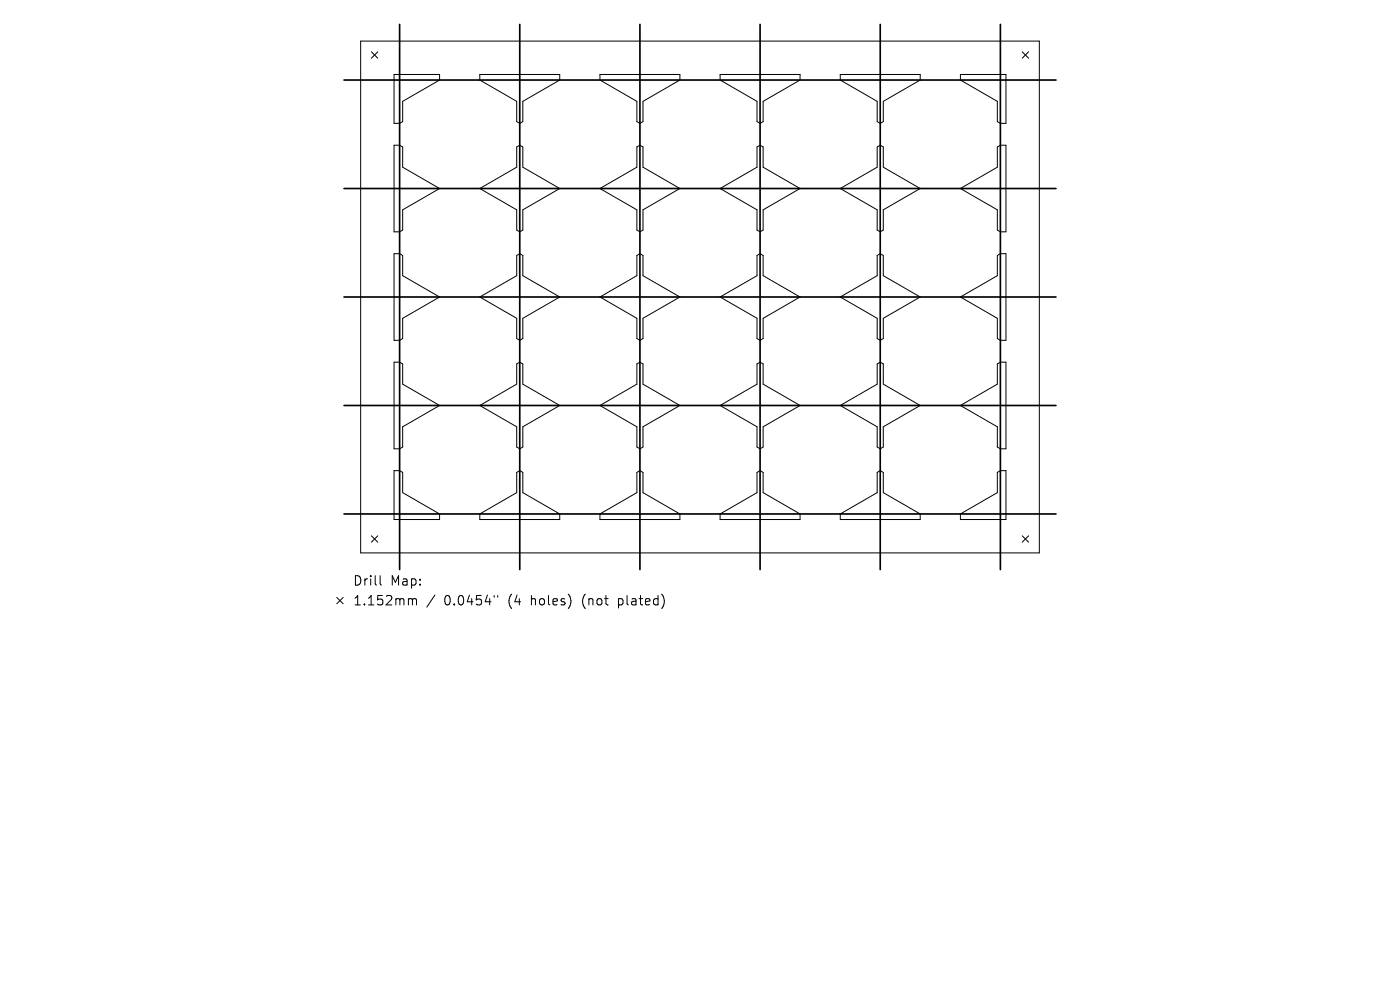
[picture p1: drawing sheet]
<svg xmlns="http://www.w3.org/2000/svg" width="297mm" height="210mm" viewBox="0 0 297 210" stroke-linecap="round" stroke-linejoin="round" font-family="sans-serif">
<defs><g id="words">
<g font-size="2.8">
<text x="74.8" y="124.5">Drill</text>
<text x="82.8" y="124.5">Map:</text>
<text x="74.8" y="128.7">1.152mm</text>
<text x="94.2" y="128.7">0.0454&quot;</text>
<text x="108" y="128.7">(4</text>
<text x="112.9" y="128.7">holes)</text>
<text x="124" y="128.7">(not</text>
<text x="131.8" y="128.7">plated)</text>
</g>
</g></defs>
<g fill="none" stroke="#000" stroke-width=".21">
<path d="M76.5 8.7h144v108.6h-144zM78.8 11l1.3 1.3M80.1 11l-1.3 1.3M83.6 15.8h9.7v1.2l-7.9 4.5v4.3l-.6 .4h-1.2zM101.8 15.8h16.9v1.2l-7.8 4.5v4.3l-.6 .4-.7-.4v-4.3l-7.8-4.5zM127.3 15.8h16.9v1.2l-7.8 4.5v4.3l-.6 .4-.7-.4v-4.3l-7.8-4.5zM152.8 15.8h16.9v1.2l-7.8 4.5v4.3l-.7 .4-.6-.4v-4.3l-7.8-4.5zM178.3 15.8h16.9v1.2l-7.8 4.5v4.3l-.7 .4-.6-.4v-4.3l-7.8-4.5zM203.7 15.8h9.7v10.4h-1.2l-.6-.4v-4.3l-7.9-4.5zM216.9 11l1.3 1.3M218.2 11l-1.3 1.3M83.6 30.8h1.2l.6 .4v4.3l7.9 4.5-7.9 4.5v4.3l-.6 .4h-1.2z"/>
<path d="M109.6 31.2l.7-.4 .6 .4v4.3l7.8 4.5-7.8 4.5v4.3l-.6 .4-.7-.4v-4.3l-7.8-4.5 7.8-4.5zM135.1 31.2l.7-.4 .6 .4v4.3l7.8 4.5-7.8 4.5v4.3l-.6 .4-.7-.4v-4.3l-7.8-4.5 7.8-4.5zM160.6 31.2l.6-.4 .7 .4v4.3l7.8 4.5-7.8 4.5v4.3l-.7 .4-.6-.4v-4.3l-7.8-4.5 7.8-4.5zM186.1 31.2l.6-.4 .7 .4v4.3l7.8 4.5-7.8 4.5v4.3l-.7 .4-.6-.4v-4.3l-7.8-4.5 7.8-4.5zM211.6 31.2l.6-.4h1.2v18.4h-1.2l-.6-.4v-4.3l-7.9-4.5 7.9-4.5zM83.6 53.8h1.2l.6 .4v4.3l7.9 4.5-7.9 4.5v4.3l-.6 .4h-1.2zM109.6 54.2l.7-.4 .6 .4v4.3l7.8 4.5-7.8 4.5v4.3l-.6 .4-.7-.4v-4.3l-7.8-4.5 7.8-4.5zM135.1 54.2l.7-.4 .6 .4v4.3l7.8 4.5-7.8 4.5v4.3l-.6 .4-.7-.4v-4.3l-7.8-4.5 7.8-4.5zM160.6 54.2l.6-.4 .7 .4v4.3l7.8 4.5-7.8 4.5v4.3l-.7 .4-.6-.4v-4.3l-7.8-4.5 7.8-4.5zM186.1 54.2l.6-.4 .7 .4v4.3l7.8 4.5-7.8 4.5v4.3l-.7 .4-.6-.4v-4.3l-7.8-4.5 7.8-4.5zM211.6 54.2l.6-.4h1.2v18.4h-1.2l-.6-.4v-4.3l-7.9-4.5 7.9-4.5zM83.6 76.8h1.2l.6 .4v4.3l7.9 4.5-7.9 4.5v4.3l-.6 .4h-1.2z"/>
<path d="M109.6 77.2l.7-.4 .6 .4v4.3l7.8 4.5-7.8 4.5v4.3l-.6 .4-.7-.4v-4.3l-7.8-4.5 7.8-4.5zM135.1 77.2l.7-.4 .6 .4v4.3l7.8 4.5-7.8 4.5v4.3l-.6 .4-.7-.4v-4.3l-7.8-4.5 7.8-4.5zM160.6 77.2l.6-.4 .7 .4v4.3l7.8 4.5-7.8 4.5v4.3l-.7 .4-.6-.4v-4.3l-7.8-4.5 7.8-4.5zM186.1 77.2l.6-.4 .7 .4v4.3l7.8 4.5-7.8 4.5v4.3l-.7 .4-.6-.4v-4.3l-7.8-4.5 7.8-4.5zM211.6 77.2l.6-.4h1.2v18.4h-1.2l-.6-.4v-4.3l-7.9-4.5 7.9-4.5zM83.6 99.8h1.2l.6 .4v4.3l7.9 4.5v1.2h-9.7zM78.8 113.7l1.3 1.3M80.1 113.7l-1.3 1.3M109.6 100.2l.7-.4 .6 .4v4.3l7.8 4.5v1.2h-16.9v-1.2l7.8-4.5zM135.1 100.2l.7-.4 .6 .4v4.3l7.8 4.5v1.2h-16.9v-1.2l7.8-4.5zM160.6 100.2l.6-.4 .7 .4v4.3l7.8 4.5v1.2h-16.9v-1.2l7.8-4.5zM186.1 100.2l.6-.4 .7 .4v4.3l7.8 4.5v1.2h-16.9v-1.2l7.8-4.5z"/>
<path d="M211.6 100.2l.6-.4h1.2v10.4h-9.7v-1.2l7.9-4.5zM216.9 113.7l1.3 1.3M218.2 113.7l-1.3 1.3M71.4 126.7l1.4 1.4M72.8 126.7l-1.4 1.4M80.6 122.1v1.7l.3 .3M86.9 127l.5 .1 .1 .2M87.5 127.3l.3-.3 .5 .1 .1 1.2M87.5 127.3v1M92.3 126.2l-1.8 2.6M104.8 126.3v.4M105.6 126.3v.4"/>
</g>
<path d="M73 17h151M84.8 5.2v115.6M110.3 5.2v115.6M135.8 5.2v115.6M161.2 5.2v115.6M186.7 5.2v115.6M212.2 5.2v115.6M73 40h151M73 63h151M73 86h151M73 109h151" fill="none" stroke="#000" stroke-width=".35"/>
<use href="#words"/>
</svg>
